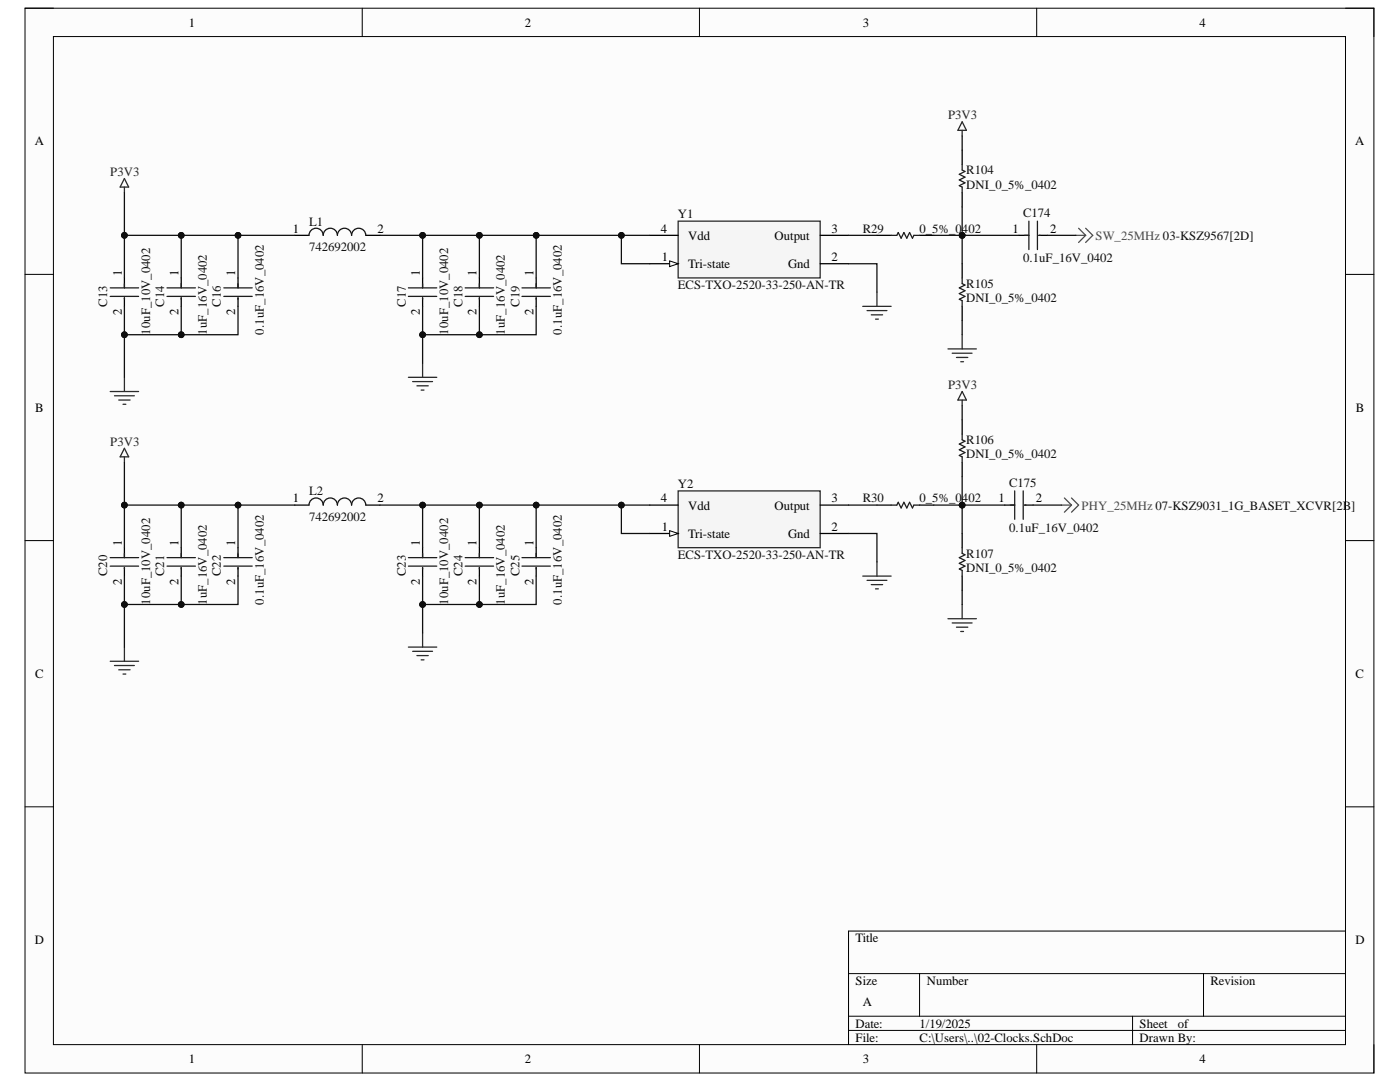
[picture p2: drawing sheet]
<svg xmlns="http://www.w3.org/2000/svg" width="279mm" height="216mm" viewBox="0 0 279 216" stroke-linecap="round" stroke-linejoin="round" font-family="sans-serif">
<defs><g id="words">
<g font-size="2.5">
<text x="37.7" y="5.3">1</text>
<text x="104.8" y="5.3">2</text>
<text x="172.2" y="5.3">3</text>
<text x="239.4" y="5.3">4</text>
<text x="6.9" y="29">A</text>
<text x="270.4" y="29">A</text>
<text x="58.5" y="46.4">1</text>
<text x="75.3" y="46.4">2</text>
<text x="131.9" y="46.4">4</text>
<text x="137.3" y="47.8">Vdd</text>
<text x="154.6" y="47.8">Output</text>
<text x="165.9" y="46.4">3</text>
<text x="202.1" y="46.4">1</text>
<text x="209.6" y="46.4">2</text>
<text x="132.1" y="52">1</text>
<text x="137.3" y="53.5">Tri-state</text>
<text x="157.3" y="53.5">Gnd</text>
<text x="165.9" y="52">2</text>
<text x="24.3" y="55.2" transform="rotate(-90 24.3 55.2)">1</text>
<text x="35.6" y="55.2" transform="rotate(-90 35.6 55.2)">1</text>
<text x="47" y="55.2" transform="rotate(-90 47 55.2)">1</text>
<text x="83.8" y="55.2" transform="rotate(-90 83.8 55.2)">1</text>
<text x="95.1" y="55.2" transform="rotate(-90 95.1 55.2)">1</text>
<text x="106.4" y="55.2" transform="rotate(-90 106.4 55.2)">1</text>
<text x="24.3" y="62.9" transform="rotate(-90 24.3 62.9)">2</text>
<text x="35.6" y="62.9" transform="rotate(-90 35.6 62.9)">2</text>
<text x="47" y="62.9" transform="rotate(-90 47 62.9)">2</text>
<text x="83.8" y="62.9" transform="rotate(-90 83.8 62.9)">2</text>
<text x="95.1" y="62.9" transform="rotate(-90 95.1 62.9)">2</text>
<text x="106.4" y="62.9" transform="rotate(-90 106.4 62.9)">2</text>
<text x="7" y="82.1">B</text>
<text x="270.6" y="82.1">B</text>
<text x="58.5" y="100.2">1</text>
<text x="75.3" y="100.2">2</text>
<text x="131.9" y="100.2">4</text>
<text x="137.3" y="101.7">Vdd</text>
<text x="154.6" y="101.7">Output</text>
<text x="165.9" y="100.2">3</text>
<text x="199.3" y="100.2">1</text>
<text x="206.7" y="100.2">2</text>
<text x="132.1" y="105.9">1</text>
<text x="137.3" y="107.4">Tri-state</text>
<text x="157.3" y="107.4">Gnd</text>
<text x="165.9" y="105.9">2</text>
<text x="24.3" y="109" transform="rotate(-90 24.3 109)">1</text>
<text x="35.6" y="109" transform="rotate(-90 35.6 109)">1</text>
<text x="47" y="109" transform="rotate(-90 47 109)">1</text>
<text x="83.8" y="109" transform="rotate(-90 83.8 109)">1</text>
<text x="95.1" y="109" transform="rotate(-90 95.1 109)">1</text>
<text x="106.4" y="109" transform="rotate(-90 106.4 109)">1</text>
<text x="24.3" y="116.7" transform="rotate(-90 24.3 116.7)">2</text>
<text x="35.6" y="116.7" transform="rotate(-90 35.6 116.7)">2</text>
<text x="47" y="116.7" transform="rotate(-90 47 116.7)">2</text>
<text x="83.8" y="116.7" transform="rotate(-90 83.8 116.7)">2</text>
<text x="95.1" y="116.7" transform="rotate(-90 95.1 116.7)">2</text>
<text x="106.4" y="116.7" transform="rotate(-90 106.4 116.7)">2</text>
<text x="7" y="135.3">C</text>
<text x="270.5" y="135.3">C</text>
<text x="6.9" y="188.4">D</text>
<text x="170.8" y="188.1">Title</text>
<text x="270.5" y="188.4">D</text>
<text x="170.8" y="196.5">Size</text>
<text x="185" y="196.5">Number</text>
<text x="241.6" y="196.5">Revision</text>
<text x="172.2" y="200.8">A</text>
<text x="170.8" y="205.1">Date:</text>
<text x="170.8" y="207.9">File:</text>
<text x="183.5" y="205.1">1/19/2025</text>
<text x="183.5" y="207.9">C:\Users\..\02-Clocks.SchDoc</text>
<text x="227.4" y="205.1">Sheet</text>
<text x="227.4" y="207.9">Drawn By:</text>
<text x="235.1" y="205.1">of</text>
<text x="37.7" y="212.2">1</text>
<text x="104.8" y="212.2">2</text>
<text x="172.2" y="212.2">3</text>
<text x="239.4" y="212.2">4</text>
</g>
<g font-size="2.5" fill="#262626">
<text x="189.2" y="23.8">P3V3</text>
<text x="22" y="35.1">P3V3</text>
<text x="189.2" y="77.6">P3V3</text>
<text x="22" y="88.9">P3V3</text>
</g>
<g font-size="2.5" fill="#0e0e0e">
<text x="192.8" y="34.8">R104</text>
<text x="192.8" y="37.6">DNI_0_5%_0402</text>
<text x="61.7" y="45">L1</text>
<text x="135.3" y="43.6">Y1</text>
<text x="172.2" y="46.4">R29</text>
<text x="183.5" y="46.4">0_5%_0402</text>
<text x="204.2" y="43.3">C174</text>
<text x="61.7" y="50.1">742692002</text>
<text x="204.2" y="52.4">0.1uF_16V_0402</text>
<text x="135.3" y="57.7">ECS-TXO-2520-33-250-AN-TR</text>
<text x="192.8" y="57.4">R105</text>
<text x="21.4" y="61.2" transform="rotate(-90 21.4 61.2)">C13</text>
<text x="32.7" y="61.2" transform="rotate(-90 32.7 61.2)">C14</text>
<text x="44.1" y="61.2" transform="rotate(-90 44.1 61.2)">C16</text>
<text x="81" y="61.2" transform="rotate(-90 81 61.2)">C17</text>
<text x="92.3" y="61.2" transform="rotate(-90 92.3 61.2)">C18</text>
<text x="103.7" y="61.2" transform="rotate(-90 103.7 61.2)">C19</text>
<text x="192.8" y="60.3">DNI_0_5%_0402</text>
<text x="30" y="66.8" transform="rotate(-90 30 66.8)">10uF_10V_0402</text>
<text x="41.3" y="66.8" transform="rotate(-90 41.3 66.8)">1uF_16V_0402</text>
<text x="52.6" y="66.8" transform="rotate(-90 52.6 66.8)">0.1uF_16V_0402</text>
<text x="89.4" y="66.8" transform="rotate(-90 89.4 66.8)">10uF_10V_0402</text>
<text x="100.8" y="66.8" transform="rotate(-90 100.8 66.8)">1uF_16V_0402</text>
<text x="112.1" y="66.7" transform="rotate(-90 112.1 66.7)">0.1uF_16V_0402</text>
<text x="192.8" y="88.6">R106</text>
<text x="192.8" y="91.4">DNI_0_5%_0402</text>
<text x="61.7" y="98.8">L2</text>
<text x="135.3" y="97.4">Y2</text>
<text x="172.2" y="100.2">R30</text>
<text x="183.5" y="100.2">0_5%_0402</text>
<text x="201.4" y="97.1">C175</text>
<text x="61.7" y="103.9">742692002</text>
<text x="201.4" y="106.2">0.1uF_16V_0402</text>
<text x="135.3" y="111.6">ECS-TXO-2520-33-250-AN-TR</text>
<text x="192.8" y="111.2">R107</text>
<text x="21.4" y="115" transform="rotate(-90 21.4 115)">C20</text>
<text x="32.7" y="115" transform="rotate(-90 32.7 115)">C21</text>
<text x="44.1" y="115" transform="rotate(-90 44.1 115)">C22</text>
<text x="81" y="115" transform="rotate(-90 81 115)">C23</text>
<text x="92.3" y="115" transform="rotate(-90 92.3 115)">C24</text>
<text x="103.7" y="115" transform="rotate(-90 103.7 115)">C25</text>
<text x="192.8" y="114.1">DNI_0_5%_0402</text>
<text x="30" y="120.6" transform="rotate(-90 30 120.6)">10uF_10V_0402</text>
<text x="41.3" y="120.6" transform="rotate(-90 41.3 120.6)">1uF_16V_0402</text>
<text x="52.6" y="120.6" transform="rotate(-90 52.6 120.6)">0.1uF_16V_0402</text>
<text x="89.4" y="120.6" transform="rotate(-90 89.4 120.6)">10uF_10V_0402</text>
<text x="100.8" y="120.6" transform="rotate(-90 100.8 120.6)">1uF_16V_0402</text>
<text x="112.1" y="120.6" transform="rotate(-90 112.1 120.6)">0.1uF_16V_0402</text>
</g>
<g font-size="2.5" fill="#4c4c4c">
<text x="218.6" y="47.8">SW_25MHz 03-KSZ9567[2D]</text>
<text x="215.9" y="101.7">PHY_25MHz 07-KSZ9031_1G_BASET_XCVR[2B]</text>
</g>
</g></defs>
<path d="M5 1.6h269.2v212.5h-269.2z" fill-rule="evenodd" fill="#fcfcfc"/>
<path d="M5 1.6h269.2v212.5h-269.2z" fill="none" stroke="#000" stroke-width=".2"/>
<path d="M10.7 7.3h257.8v201.1h-257.8z" fill-rule="evenodd" fill="#fcfcfc"/>
<g fill="none" stroke="#000" stroke-width=".2">
<path d="M5 1.6h5.7M10.7 7.3h257.8v201.1h-257.8zM72.3 1.6v5.7M139.6 1.6v5.7M206.9 1.6v5.7M268.5 1.6h5.7v5.7M5 54.7h5.7M268.5 54.8h5.7M5 107.9h5.7M268.5 107.9h5.7M5 161h5.7M268.5 161h5.7"/>
<path d="M169.3 194.3h99.2M183.5 194.3v8.5M240.2 194.3v8.5M268.5 185.8h-99.2v22.6M72.3 208.4v5.7M139.6 208.4v5.7M169.3 202.8h99.2M169.3 205.6h99.2M206.9 208.4v5.7M226 202.8v5.6M274.2 208.4v5.7"/>
</g>
<path d="M135.3 44.1h28.4v11.4h-28.4z" fill-rule="evenodd" fill="#f5f5f5"/>
<path d="M135.3 44.1h28.4v11.4h-28.4z" fill="none" stroke="#262626" stroke-width=".25"/>
<path d="M129.7 52.6h5.6M163.7 52.6h5.6M163.7 47h5.6" fill="none" stroke="#000" stroke-width=".25"/>
<path d="M133.6 52.1l1.7 .5-1.7 .6z" fill="#fbfbfb"/>
<path d="M133.6 52.1l1.7 .5-1.7 .6z" fill="none" stroke="#000" stroke-width=".2"/>
<g fill="none" stroke="#000" stroke-width=".25">
<path d="M24.8 55.5v1.9M24.8 59.4v1.7M36.2 55.5v1.9M36.2 59.4v1.7M47.5 55.5v1.9M47.5 59.4v1.7M58.8 47h2.9M73 47h2.8M84.3 55.5v1.9M84.3 59.4v1.7M95.7 55.5v1.9M95.7 59.4v1.7"/>
<path d="M107 55.5v1.9M107 59.4v1.7M129.7 47h5.6"/>
</g>
<path d="M24.8 35.6l.9 1.7h-1.7zM24.8 37.3v1.2" fill="none" stroke="#262626" stroke-width=".25"/>
<path d="M61.7 47a1.42 1.42 0 0 1 1.4-1.5 1.42 1.42 0 0 1 1.4 1.5 1.42 1.42 0 0 1 1.4-1.5 1.42 1.42 0 0 1 1.4 1.5 1.41 1.41 0 0 1 1.5-1.5 1.41 1.41 0 0 1 1.4 1.5 1.42 1.42 0 0 1 1.4-1.5 1.42 1.42 0 0 1 1.4 1.5" fill="none" stroke="#131313" stroke-width=".25"/>
<g fill="none" stroke="#1c1c1c" stroke-width=".25">
<path d="M22 57.4h5.7M22 59.1h5.7M24.8 56.6v.8M24.8 59.4v.3M33.3 57.4h5.7M33.3 59.1h5.7M36.2 56.6v.8M36.2 59.4v.3M44.7 57.4h5.6M44.7 59.1h5.6M47.5 56.6v.8M47.5 59.4v.3"/>
<path d="M81.5 57.4h5.7M81.5 59.1h5.7M84.3 56.6v.8M84.3 59.4v.3M92.8 57.4h5.7M92.8 59.1h5.7M95.7 56.6v.8M95.7 59.4v.3M104.2 57.4h5.6M104.2 59.1h5.6M107 56.6v.8M107 59.4v.3"/>
</g>
<path d="M24.8 38.5v17" fill="none" stroke="#0e0e0e" stroke-width=".25"/>
<circle cx="24.8" cy="47" r=".57" fill="#0e0e0e"/>
<circle cx="24.8" cy="47" r=".57" fill="none" stroke="#0e0e0e" stroke-width=".2"/>
<path d="M24.8 47h34" fill="none" stroke="#0e0e0e" stroke-width=".25"/>
<circle cx="47.5" cy="47" r=".57" fill="#0e0e0e"/>
<circle cx="47.5" cy="47" r=".57" fill="none" stroke="#0e0e0e" stroke-width=".2"/>
<circle cx="36.2" cy="47" r=".57" fill="#0e0e0e"/>
<circle cx="36.2" cy="47" r=".57" fill="none" stroke="#0e0e0e" stroke-width=".2"/>
<circle cx="24.8" cy="47" r=".57" fill="#0e0e0e"/>
<circle cx="24.8" cy="47" r=".57" fill="none" stroke="#0e0e0e" stroke-width=".2"/>
<path d="M36.2 47v8.5" fill="none" stroke="#0e0e0e" stroke-width=".25"/>
<circle cx="36.2" cy="47" r=".57" fill="#0e0e0e"/>
<circle cx="36.2" cy="47" r=".57" fill="none" stroke="#0e0e0e" stroke-width=".2"/>
<path d="M47.5 47v8.5" fill="none" stroke="#0e0e0e" stroke-width=".25"/>
<circle cx="47.5" cy="47" r=".57" fill="#0e0e0e"/>
<circle cx="47.5" cy="47" r=".57" fill="none" stroke="#0e0e0e" stroke-width=".2"/>
<path d="M22 78.1h5.7M22.8 79h4M23.7 79.8h2.3M24.8 75.3v2.8M24.5 80.7h.6" fill="none" stroke="#262626" stroke-width=".25"/>
<path d="M24.8 61.1v14.2" fill="none" stroke="#0e0e0e" stroke-width=".25"/>
<circle cx="24.8" cy="66.8" r=".57" fill="#0e0e0e"/>
<circle cx="24.8" cy="66.8" r=".57" fill="none" stroke="#0e0e0e" stroke-width=".2"/>
<path d="M36.2 61.1v5.7h-11.4" fill="none" stroke="#0e0e0e" stroke-width=".25"/>
<circle cx="36.2" cy="66.8" r=".57" fill="#0e0e0e"/>
<circle cx="36.2" cy="66.8" r=".57" fill="none" stroke="#0e0e0e" stroke-width=".2"/>
<circle cx="24.8" cy="66.8" r=".57" fill="#0e0e0e"/>
<circle cx="24.8" cy="66.8" r=".57" fill="none" stroke="#0e0e0e" stroke-width=".2"/>
<path d="M47.5 61.1v5.7h-11.3" fill="none" stroke="#0e0e0e" stroke-width=".25"/>
<circle cx="36.2" cy="66.8" r=".57" fill="#0e0e0e"/>
<circle cx="36.2" cy="66.8" r=".57" fill="none" stroke="#0e0e0e" stroke-width=".2"/>
<path d="M81.5 75.3h5.7M82.4 76.1h3.9M83.2 77h2.3M84.1 77.8h.5M84.3 72.5v2.8" fill="none" stroke="#262626" stroke-width=".25"/>
<path d="M84.3 61.1v11.4" fill="none" stroke="#0e0e0e" stroke-width=".25"/>
<circle cx="84.3" cy="66.8" r=".57" fill="#0e0e0e"/>
<circle cx="84.3" cy="66.8" r=".57" fill="none" stroke="#0e0e0e" stroke-width=".2"/>
<path d="M95.7 61.1v5.7h-11.4" fill="none" stroke="#0e0e0e" stroke-width=".25"/>
<circle cx="95.7" cy="66.8" r=".57" fill="#0e0e0e"/>
<circle cx="95.7" cy="66.8" r=".57" fill="none" stroke="#0e0e0e" stroke-width=".2"/>
<circle cx="84.3" cy="66.8" r=".57" fill="#0e0e0e"/>
<circle cx="84.3" cy="66.8" r=".57" fill="none" stroke="#0e0e0e" stroke-width=".2"/>
<path d="M107 61.1v5.7h-11.3" fill="none" stroke="#0e0e0e" stroke-width=".25"/>
<circle cx="95.7" cy="66.8" r=".57" fill="#0e0e0e"/>
<circle cx="95.7" cy="66.8" r=".57" fill="none" stroke="#0e0e0e" stroke-width=".2"/>
<path d="M75.8 47h53.9" fill="none" stroke="#0e0e0e" stroke-width=".25"/>
<circle cx="124" cy="47" r=".57" fill="#0e0e0e"/>
<circle cx="124" cy="47" r=".57" fill="none" stroke="#0e0e0e" stroke-width=".2"/>
<circle cx="107" cy="47" r=".57" fill="#0e0e0e"/>
<circle cx="107" cy="47" r=".57" fill="none" stroke="#0e0e0e" stroke-width=".2"/>
<circle cx="95.7" cy="47" r=".57" fill="#0e0e0e"/>
<circle cx="95.7" cy="47" r=".57" fill="none" stroke="#0e0e0e" stroke-width=".2"/>
<circle cx="84.3" cy="47" r=".57" fill="#0e0e0e"/>
<circle cx="84.3" cy="47" r=".57" fill="none" stroke="#0e0e0e" stroke-width=".2"/>
<path d="M84.3 47v8.5" fill="none" stroke="#0e0e0e" stroke-width=".25"/>
<circle cx="84.3" cy="47" r=".57" fill="#0e0e0e"/>
<circle cx="84.3" cy="47" r=".57" fill="none" stroke="#0e0e0e" stroke-width=".2"/>
<path d="M95.7 47v8.5" fill="none" stroke="#0e0e0e" stroke-width=".25"/>
<circle cx="95.7" cy="47" r=".57" fill="#0e0e0e"/>
<circle cx="95.7" cy="47" r=".57" fill="none" stroke="#0e0e0e" stroke-width=".2"/>
<path d="M107 47v8.5" fill="none" stroke="#0e0e0e" stroke-width=".25"/>
<circle cx="107" cy="47" r=".57" fill="#0e0e0e"/>
<circle cx="107" cy="47" r=".57" fill="none" stroke="#0e0e0e" stroke-width=".2"/>
<path d="M124 47v5.6h5.7" fill="none" stroke="#0e0e0e" stroke-width=".25"/>
<circle cx="124" cy="47" r=".57" fill="#0e0e0e"/>
<circle cx="124" cy="47" r=".57" fill="none" stroke="#0e0e0e" stroke-width=".2"/>
<path d="M175 58.3v2.8M172.2 61.1h5.6M173 62h4M173.9 62.8h2.2M174.7 63.7h.6" fill="none" stroke="#262626" stroke-width=".25"/>
<path d="M169.3 52.6h5.7v5.7M169.3 47h5.7" fill="none" stroke="#0e0e0e" stroke-width=".25"/>
<path d="M175 47h2.8M183.5 47h2.9" fill="none" stroke="#000" stroke-width=".25"/>
<path d="M177.8 47h1.2l.3-.6 .5 1.1 .6-1.1 .6 1.1 .5-1.1 .6 1.1 .3-.5h1.1" fill="none" stroke="#1c1c1c" stroke-width=".25"/>
<path d="M214.7 47h2M215.3 45.5l1.4 1.5M216.7 47l-1.4 1.4M216.7 45.5l1.4 1.5-1.4 1.4" fill="none" stroke="#4c4c4c" stroke-width=".25"/>
<path d="M135.3 98h28.4v11.3h-28.4z" fill-rule="evenodd" fill="#f5f5f5"/>
<path d="M135.3 98h28.4v11.3h-28.4z" fill="none" stroke="#262626" stroke-width=".25"/>
<path d="M129.7 106.5h5.6M163.7 106.5h5.6M163.7 100.8h5.6" fill="none" stroke="#000" stroke-width=".25"/>
<path d="M133.6 105.9l1.7 .6-1.7 .5z" fill="#fbfbfb"/>
<path d="M133.6 105.9l1.7 .6-1.7 .5z" fill="none" stroke="#000" stroke-width=".2"/>
<g fill="none" stroke="#000" stroke-width=".25">
<path d="M24.8 109.3v2M24.8 113.3v1.6M36.2 109.3v2M36.2 113.3v1.6M47.5 109.3v2M47.5 113.3v1.6M58.8 100.8h2.9M73 100.8h2.8M84.3 109.3v2M84.3 113.3v1.6M95.7 109.3v2M95.7 113.3v1.6"/>
<path d="M107 109.3v2M107 113.3v1.6M129.7 100.8h5.6"/>
</g>
<path d="M24.8 89.5l.9 1.7h-1.7zM24.8 91.2v1.1" fill="none" stroke="#262626" stroke-width=".25"/>
<path d="M61.7 100.8a1.42 1.42 0 0 1 1.4-1.4 1.42 1.42 0 0 1 1.4 1.4 1.42 1.42 0 0 1 1.4-1.4 1.42 1.42 0 0 1 1.4 1.4 1.41 1.41 0 0 1 1.5-1.4 1.41 1.41 0 0 1 1.4 1.4 1.42 1.42 0 0 1 1.4-1.4 1.42 1.42 0 0 1 1.4 1.4" fill="none" stroke="#131313" stroke-width=".25"/>
<g fill="none" stroke="#1c1c1c" stroke-width=".25">
<path d="M22 111.3h5.7M22 113h5.7M24.8 110.4v.9M24.8 113.3v.2M33.3 111.3h5.7M33.3 113h5.7M36.2 110.4v.9M36.2 113.3v.2M44.7 111.3h5.6M44.7 113h5.6M47.5 110.4v.9M47.5 113.3v.2"/>
<path d="M81.5 111.3h5.7M81.5 113h5.7M84.3 110.4v.9M84.3 113.3v.2M92.8 111.3h5.7M92.8 113h5.7M95.7 110.4v.9M95.7 113.3v.2M104.2 111.3h5.6M104.2 113h5.6M107 110.4v.9M107 113.3v.2"/>
</g>
<path d="M24.8 92.3v17" fill="none" stroke="#0e0e0e" stroke-width=".25"/>
<circle cx="24.8" cy="100.8" r=".57" fill="#0e0e0e"/>
<circle cx="24.8" cy="100.8" r=".57" fill="none" stroke="#0e0e0e" stroke-width=".2"/>
<path d="M24.8 100.8h34" fill="none" stroke="#0e0e0e" stroke-width=".25"/>
<circle cx="47.5" cy="100.8" r=".57" fill="#0e0e0e"/>
<circle cx="47.5" cy="100.8" r=".57" fill="none" stroke="#0e0e0e" stroke-width=".2"/>
<circle cx="36.2" cy="100.8" r=".57" fill="#0e0e0e"/>
<circle cx="36.2" cy="100.8" r=".57" fill="none" stroke="#0e0e0e" stroke-width=".2"/>
<circle cx="24.8" cy="100.8" r=".57" fill="#0e0e0e"/>
<circle cx="24.8" cy="100.8" r=".57" fill="none" stroke="#0e0e0e" stroke-width=".2"/>
<path d="M36.2 100.8v8.5" fill="none" stroke="#0e0e0e" stroke-width=".25"/>
<circle cx="36.2" cy="100.8" r=".57" fill="#0e0e0e"/>
<circle cx="36.2" cy="100.8" r=".57" fill="none" stroke="#0e0e0e" stroke-width=".2"/>
<path d="M47.5 100.8v8.5" fill="none" stroke="#0e0e0e" stroke-width=".25"/>
<circle cx="47.5" cy="100.8" r=".57" fill="#0e0e0e"/>
<circle cx="47.5" cy="100.8" r=".57" fill="none" stroke="#0e0e0e" stroke-width=".2"/>
<path d="M22 131.9h5.7M22.8 132.8h4M23.7 133.6h2.3M24.5 134.5h.6M24.8 129.1v2.8" fill="none" stroke="#262626" stroke-width=".25"/>
<path d="M24.8 114.9v14.2" fill="none" stroke="#0e0e0e" stroke-width=".25"/>
<circle cx="24.8" cy="120.6" r=".57" fill="#0e0e0e"/>
<circle cx="24.8" cy="120.6" r=".57" fill="none" stroke="#0e0e0e" stroke-width=".2"/>
<path d="M36.2 114.9v5.7h-11.4" fill="none" stroke="#0e0e0e" stroke-width=".25"/>
<circle cx="36.2" cy="120.6" r=".57" fill="#0e0e0e"/>
<circle cx="36.2" cy="120.6" r=".57" fill="none" stroke="#0e0e0e" stroke-width=".2"/>
<circle cx="24.8" cy="120.6" r=".57" fill="#0e0e0e"/>
<circle cx="24.8" cy="120.6" r=".57" fill="none" stroke="#0e0e0e" stroke-width=".2"/>
<path d="M47.5 114.9v5.7h-11.3" fill="none" stroke="#0e0e0e" stroke-width=".25"/>
<circle cx="36.2" cy="120.6" r=".57" fill="#0e0e0e"/>
<circle cx="36.2" cy="120.6" r=".57" fill="none" stroke="#0e0e0e" stroke-width=".2"/>
<path d="M81.5 129.1h5.7M82.4 130h3.9M83.2 130.8h2.3M84.1 131.7h.5M84.3 126.3v2.8" fill="none" stroke="#262626" stroke-width=".25"/>
<path d="M84.3 114.9v11.4" fill="none" stroke="#0e0e0e" stroke-width=".25"/>
<circle cx="84.3" cy="120.6" r=".57" fill="#0e0e0e"/>
<circle cx="84.3" cy="120.6" r=".57" fill="none" stroke="#0e0e0e" stroke-width=".2"/>
<path d="M95.7 114.9v5.7h-11.4" fill="none" stroke="#0e0e0e" stroke-width=".25"/>
<circle cx="95.7" cy="120.6" r=".57" fill="#0e0e0e"/>
<circle cx="95.7" cy="120.6" r=".57" fill="none" stroke="#0e0e0e" stroke-width=".2"/>
<circle cx="84.3" cy="120.6" r=".57" fill="#0e0e0e"/>
<circle cx="84.3" cy="120.6" r=".57" fill="none" stroke="#0e0e0e" stroke-width=".2"/>
<path d="M107 114.9v5.7h-11.3" fill="none" stroke="#0e0e0e" stroke-width=".25"/>
<circle cx="95.7" cy="120.6" r=".57" fill="#0e0e0e"/>
<circle cx="95.7" cy="120.6" r=".57" fill="none" stroke="#0e0e0e" stroke-width=".2"/>
<path d="M75.8 100.8h53.9" fill="none" stroke="#0e0e0e" stroke-width=".25"/>
<circle cx="124" cy="100.8" r=".57" fill="#0e0e0e"/>
<circle cx="124" cy="100.8" r=".57" fill="none" stroke="#0e0e0e" stroke-width=".2"/>
<circle cx="107" cy="100.8" r=".57" fill="#0e0e0e"/>
<circle cx="107" cy="100.8" r=".57" fill="none" stroke="#0e0e0e" stroke-width=".2"/>
<circle cx="95.7" cy="100.8" r=".57" fill="#0e0e0e"/>
<circle cx="95.7" cy="100.8" r=".57" fill="none" stroke="#0e0e0e" stroke-width=".2"/>
<circle cx="84.3" cy="100.8" r=".57" fill="#0e0e0e"/>
<circle cx="84.3" cy="100.8" r=".57" fill="none" stroke="#0e0e0e" stroke-width=".2"/>
<path d="M84.3 100.8v8.5" fill="none" stroke="#0e0e0e" stroke-width=".25"/>
<circle cx="84.3" cy="100.8" r=".57" fill="#0e0e0e"/>
<circle cx="84.3" cy="100.8" r=".57" fill="none" stroke="#0e0e0e" stroke-width=".2"/>
<path d="M95.7 100.8v8.5" fill="none" stroke="#0e0e0e" stroke-width=".25"/>
<circle cx="95.7" cy="100.8" r=".57" fill="#0e0e0e"/>
<circle cx="95.7" cy="100.8" r=".57" fill="none" stroke="#0e0e0e" stroke-width=".2"/>
<path d="M107 100.8v8.5" fill="none" stroke="#0e0e0e" stroke-width=".25"/>
<circle cx="107" cy="100.8" r=".57" fill="#0e0e0e"/>
<circle cx="107" cy="100.8" r=".57" fill="none" stroke="#0e0e0e" stroke-width=".2"/>
<path d="M124 100.8v5.7h5.7" fill="none" stroke="#0e0e0e" stroke-width=".25"/>
<circle cx="124" cy="100.8" r=".57" fill="#0e0e0e"/>
<circle cx="124" cy="100.8" r=".57" fill="none" stroke="#0e0e0e" stroke-width=".2"/>
<path d="M172.2 115h5.6M173 115.8h4M173.9 116.7h2.2M174.7 117.5h.6M175 112.1v2.9" fill="none" stroke="#262626" stroke-width=".25"/>
<path d="M186.4 47h16.9M169.3 106.5h5.7v5.6M169.3 100.8h5.7" fill="none" stroke="#0e0e0e" stroke-width=".25"/>
<path d="M203.3 47h2M207.3 47h1.7M175 100.8h2.8M183.5 100.8h2.9" fill="none" stroke="#000" stroke-width=".25"/>
<path d="M204.5 47h.8M205.3 44.1v5.7M207 44.1v5.7M207.3 47h.3M177.8 100.8h1.2l.3-.6 .5 1.2 .6-1.2 .6 1.2 .5-1.2 .6 1.2 .3-.6h1.1" fill="none" stroke="#1c1c1c" stroke-width=".25"/>
<path d="M212.4 99.4l1.4 1.4M213.8 99.4l1.5 1.4-1.5 1.4M211.9 100.8h1.9M213.8 100.8l-1.4 1.4" fill="none" stroke="#4c4c4c" stroke-width=".25"/>
<circle cx="192" cy="47" r=".57" fill="#0e0e0e"/>
<circle cx="192" cy="47" r=".57" fill="none" stroke="#0e0e0e" stroke-width=".2"/>
<path d="M209 47h5.7M186.4 100.8h14.1" fill="none" stroke="#0e0e0e" stroke-width=".25"/>
<path d="M200.5 100.8h2M204.5 100.8h1.7" fill="none" stroke="#000" stroke-width=".25"/>
<path d="M202.5 98v5.6M204.2 98v5.6M201.7 100.8h.8M204.5 100.8h.3" fill="none" stroke="#1c1c1c" stroke-width=".25"/>
<circle cx="192" cy="100.8" r=".57" fill="#0e0e0e"/>
<circle cx="192" cy="100.8" r=".57" fill="none" stroke="#0e0e0e" stroke-width=".2"/>
<path d="M192 100.8v5.7M206.2 100.8h5.7" fill="none" stroke="#0e0e0e" stroke-width=".25"/>
<path d="M192 106.5v2.8M192 115v2.8" fill="none" stroke="#000" stroke-width=".25"/>
<path d="M192 109.3v1.1l.6 .3-1.2 .6 1.2 .5-1.2 .6 1.2 .6-1.2 .5 .6 .3v1.2" fill="none" stroke="#1c1c1c" stroke-width=".25"/>
<circle cx="192" cy="100.8" r=".57" fill="#0e0e0e"/>
<circle cx="192" cy="100.8" r=".57" fill="none" stroke="#0e0e0e" stroke-width=".2"/>
<path d="M189.2 123.5h5.7M190 124.3h4M190.9 125.1h2.3M191.7 126h.6M192 120.6v2.9" fill="none" stroke="#262626" stroke-width=".25"/>
<path d="M192 47v5.6M192 117.8v2.8" fill="none" stroke="#0e0e0e" stroke-width=".25"/>
<path d="M192 52.6v2.9M192 61.1v2.9" fill="none" stroke="#000" stroke-width=".25"/>
<path d="M192 55.5v1.1l.6 .3-1.2 .5 1.2 .6-1.2 .6 1.2 .5-1.2 .6 .6 .3v1.1" fill="none" stroke="#1c1c1c" stroke-width=".25"/>
<circle cx="192" cy="47" r=".57" fill="#0e0e0e"/>
<circle cx="192" cy="47" r=".57" fill="none" stroke="#0e0e0e" stroke-width=".2"/>
<path d="M192 26v1.1M192 24.3l.9 1.7h-1.7zM189.2 69.6h5.7M190 70.5h4M190.9 71.3h2.3M191.7 72.2h.6M192 66.8v2.8" fill="none" stroke="#262626" stroke-width=".25"/>
<path d="M192 27.1v2.9M192 41.3v5.7M192 64v2.8" fill="none" stroke="#0e0e0e" stroke-width=".25"/>
<path d="M192 30v2.8M192 38.5v2.8" fill="none" stroke="#000" stroke-width=".25"/>
<path d="M192 32.8v1.1l.6 .3-1.2 .6 1.2 .6-1.2 .5 1.2 .6-1.2 .5 .6 .3v1.2" fill="none" stroke="#1c1c1c" stroke-width=".25"/>
<circle cx="192" cy="47" r=".57" fill="#0e0e0e"/>
<circle cx="192" cy="47" r=".57" fill="none" stroke="#0e0e0e" stroke-width=".2"/>
<path d="M192 83.8v2.8M192 92.3v2.8" fill="none" stroke="#000" stroke-width=".25"/>
<path d="M192 86.6v1.2l.6 .2-1.2 .6 1.2 .6-1.2 .5 1.2 .6-1.2 .6 .6 .3v1.1" fill="none" stroke="#1c1c1c" stroke-width=".25"/>
<path d="M192 78.1l.9 1.7h-1.7zM192 79.8v1.2" fill="none" stroke="#262626" stroke-width=".25"/>
<path d="M192 81v2.8M192 95.1v5.7" fill="none" stroke="#0e0e0e" stroke-width=".25"/>
<circle cx="192" cy="100.8" r=".57" fill="#0e0e0e"/>
<circle cx="192" cy="100.8" r=".57" fill="none" stroke="#0e0e0e" stroke-width=".2"/>
<use href="#words"/>
</svg>
